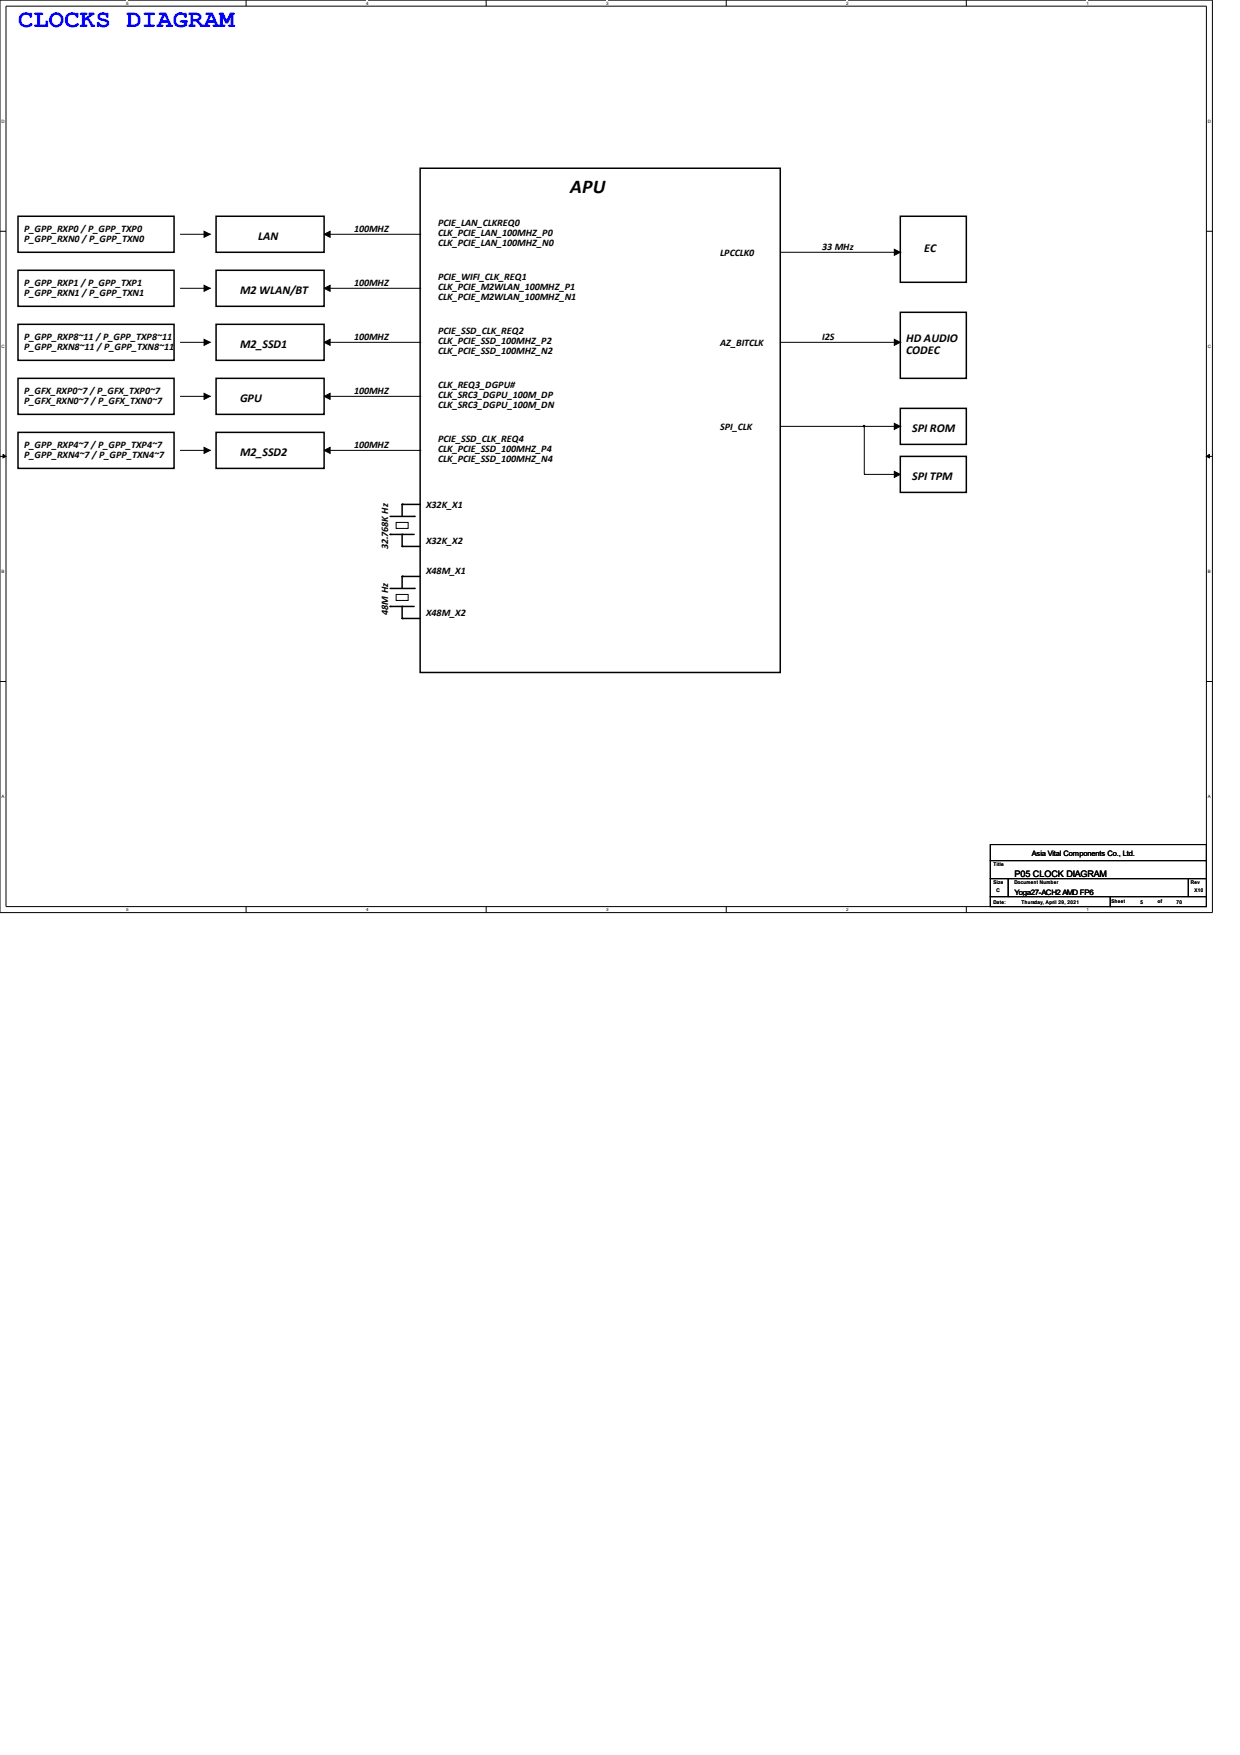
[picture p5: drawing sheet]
<svg xmlns="http://www.w3.org/2000/svg" width="210mm" height="297mm" viewBox="0 0 210 297" stroke-linecap="round" stroke-linejoin="round" font-family="sans-serif">
<defs><g id="words">
<text font-size="4.3" fill="#00f" x="3" y="4.6">CLOCKS DIAGRAM</text>
<text font-size="3.3" x="96.5" y="32.6">APU</text>
<g font-size="2">
<text x="43.7" y="40.6">LAN</text>
<text x="156.5" y="42.6">EC</text>
<text x="40.6" y="49.7">M2 WLAN/BT</text>
<text x="40.6" y="58.9">M2_SSD1</text>
<text x="153.4" y="57.9">HD AUDIO</text>
<text x="153.4" y="59.9">CODEC</text>
<text x="40.6" y="68">GPU</text>
<text x="40.6" y="77.2">M2_SSD2</text>
<text x="154.4" y="73.1">SPI ROM</text>
<text x="154.4" y="81.2">SPI TPM</text>
</g>
<g font-size="1.7">
<text x="4.1" y="39.2">P_GPP_RXP0 / P_GPP_TXP0</text>
<text x="4.1" y="40.9">P_GPP_RXN0 / P_GPP_TXN0</text>
<text x="59.9" y="39.2">100MHZ</text>
<text x="74.2" y="38.2">PCIE_LAN_CLKREQ0</text>
<text x="74.2" y="39.9">CLK_PCIE_LAN_100MHZ_P0</text>
<text x="74.2" y="41.6">CLK_PCIE_LAN_100MHZ_N0</text>
<text x="74.2" y="47.4">PCIE_WIFI_CLK_REQ1</text>
<text x="121.9" y="43.3">LPCCLK0</text>
<text x="139.2" y="42.3">33 MHz</text>
<text x="4.1" y="48.4">P_GPP_RXP1 / P_GPP_TXP1</text>
<text x="4.1" y="50.1">P_GPP_RXN1 / P_GPP_TXN1</text>
<text x="59.9" y="48.4">100MHZ</text>
<text x="74.2" y="49.1">CLK_PCIE_M2WLAN_100MHZ_P1</text>
<text x="74.2" y="50.7">CLK_PCIE_M2WLAN_100MHZ_N1</text>
<text x="4.1" y="57.5">P_GPP_RXP8~11 / P_GPP_TXP8~11</text>
<text x="4.1" y="59.2">P_GPP_RXN8~11 / P_GPP_TXN8~11</text>
<text x="59.9" y="57.5">100MHZ</text>
<text x="74.2" y="56.5">PCIE_SSD_CLK_REQ2</text>
<text x="74.2" y="58.2">CLK_PCIE_SSD_100MHZ_P2</text>
<text x="74.2" y="59.9">CLK_PCIE_SSD_100MHZ_N2</text>
<text x="121.9" y="58.5">AZ_BITCLK</text>
<text x="139.2" y="57.5">I2S</text>
<text x="74.2" y="65.6">CLK_REQ3_DGPU#</text>
<text x="4.1" y="66.7">P_GFX_RXP0~7 / P_GFX_TXP0~7</text>
<text x="4.1" y="68.4">P_GFX_RXN0~7 / P_GFX_TXN0~7</text>
<text x="59.9" y="66.7">100MHZ</text>
<text x="74.2" y="67.3">CLK_SRC3_DGPU_100M_DP</text>
<text x="74.2" y="69">CLK_SRC3_DGPU_100M_DN</text>
<text x="4.1" y="75.8">P_GPP_RXP4~7 / P_GPP_TXP4~7</text>
<text x="4.1" y="77.5">P_GPP_RXN4~7 / P_GPP_TXN4~7</text>
<text x="59.9" y="75.8">100MHZ</text>
<text x="74.2" y="74.8">PCIE_SSD_CLK_REQ4</text>
<text x="74.2" y="76.5">CLK_PCIE_SSD_100MHZ_P4</text>
<text x="121.9" y="72.8">SPI_CLK</text>
<text x="74.2" y="78.2">CLK_PCIE_SSD_100MHZ_N4</text>
<text x="72.1" y="86">X32K_X1</text>
<text x="65.7" y="93" transform="rotate(-90 65.7 93)">32.768K Hz</text>
<text x="72.1" y="92.1">X32K_X2</text>
<text x="72.1" y="97.1">X48M_X1</text>
<text x="65.7" y="104.1" transform="rotate(-90 65.7 104.1)">48M Hz</text>
<text x="72.1" y="104.3">X48M_X2</text>
</g>
<text font-size="1.5" x="171.7" y="148.4">P05 CLOCK DIAGRAM</text>
<g font-size="1.3">
<text x="174.7" y="144.9">Asia Vital Components Co., Ltd.</text>
<text x="171.7" y="151.4">Yoga27-ACH2 AMD FP6</text>
</g>
<g font-size=".8">
<text x="21.3" y=".8">5</text>
<text x="62" y=".8">4</text>
<text x="102.6" y=".8">3</text>
<text x="143.3" y=".8">2</text>
<text x="183.9" y=".8">1</text>
<text x=".3" y="20.8">D</text>
<text x="204.5" y="20.8">D</text>
<text x=".3" y="58.9">C</text>
<text x="204.5" y="58.9">C</text>
<text x=".3" y="97">B</text>
<text x="204.5" y="97">B</text>
<text x=".3" y="135.1">A</text>
<text x="204.5" y="135.1">A</text>
<text x="168.1" y="146.5">Title</text>
<text x="168.1" y="149.5">Size</text>
<text x="171.7" y="149.5">Document Number</text>
<text x="201.6" y="149.5">Rev</text>
<text x="21.3" y="154.2">5</text>
<text x="62" y="154.2">4</text>
<text x="102.6" y="154.2">3</text>
<text x="143.3" y="154.2">2</text>
<text x="168.1" y="152.9">Date:</text>
<text x="168.7" y="150.9">C</text>
<text x="172.9" y="152.9">Thursday, April 29, 2021</text>
<text x="183.9" y="154.2">1</text>
<text x="188.1" y="152.9">Sheet</text>
<text x="193" y="152.9">5</text>
<text x="196" y="152.9">of</text>
<text x="199.1" y="152.9">70</text>
<text x="202.2" y="150.9">X10</text>
</g>
</g></defs>
<path d="M0 0h205.2v154.5h-205.2zM1 1h203.2v152.4h-203.2z" fill="none" stroke="#000" stroke-width=".17"/>
<g fill="#fff">
<path d="M21.3 .1h.3v.8h-.3z"/>
<path d="M21.3 153.5h.3v.8h-.3z"/>
</g>
<path d="M41.7 0v1M41.7 153.4v1.1" fill="none" stroke="#000" stroke-width=".17"/>
<g fill="#fff">
<path d="M62 .1h.2v.8h-.2z"/>
<path d="M62 153.5h.2v.8h-.2z"/>
</g>
<path d="M82.3 0v1M82.3 153.4v1.1" fill="none" stroke="#000" stroke-width=".17"/>
<g fill="#fff">
<path d="M102.6 .1h.3v.8h-.3z"/>
<path d="M102.6 153.5h.3v.8h-.3z"/>
</g>
<path d="M122.9 0v1M122.9 153.4v1.1" fill="none" stroke="#000" stroke-width=".17"/>
<g fill="#fff">
<path d="M143.3 .1h.2v.8h-.2z"/>
<path d="M143.3 153.5h.2v.8h-.2z"/>
</g>
<path d="M163.6 0v1M163.6 153.4v1.1" fill="none" stroke="#000" stroke-width=".17"/>
<g fill="#fff">
<path d="M183.9 .1h.2v.8h-.2z"/>
<path d="M183.9 153.5h.2v.8h-.2z"/>
<path d="M.3 20.1h.4v.8h-.4z"/>
<path d="M204.5 20.1h.4v.8h-.4z"/>
<path d="M.3 58.2h.4v.8h-.4z"/>
<path d="M204.5 58.2h.4v.8h-.4z"/>
</g>
<path d="M0 39.1h1M204.2 39.1h1" fill="none" stroke="#000" stroke-width=".17"/>
<g fill="#fff">
<path d="M.3 96.3h.3v.8h-.3z"/>
<path d="M204.5 96.3h.3v.8h-.3z"/>
</g>
<path d="M0 77.2h1M204.2 77.2h1" fill="none" stroke="#000" stroke-width=".17"/>
<path d="M.5 76.9l.5 .3-.5 .3zM204.2 77.2l.5-.3v.6z" fill="#000" stroke="#000" stroke-width=".17"/>
<g fill="#fff">
<path d="M.3 134.4h.3v.8h-.3z"/>
<path d="M204.5 134.4h.3v.8h-.3z"/>
</g>
<g fill="none" stroke="#000" stroke-width=".17">
<path d="M30.5 39.7h5.1M35.6 39.7h.1M55.9 39.7h15.2M71.1 39.7h.1M30.5 57.9h5.1M30.5 48.8h5.1M35.6 48.8h.1M35.6 57.9h.1M55.9 57.9h15.2M55.9 48.8h15.2M71.1 57.9h.1M71.1 48.8h.1"/>
<path d="M132.1 57.9h20.3M132.1 42.7h20.3M152.4 57.9h.1M152.4 42.7h.1M30.5 67.1h5.1M30.5 76.2h5.1M35.6 67.1h.1M35.6 76.2h.1M55.9 67.1h15.2M55.9 76.2h15.2M71.1 67.1h.1M71.1 76.2h.1"/>
<path d="M132.1 72.2h20.3M146.3 72.2v8.1M152.4 72.2h.1M67.1 88.4h2v1h-2zM146.3 80.3h5.1M146.3 80.3h.1M0 115.3h1M67.1 100.6h2v1h-2zM204.2 115.3h1M167.6 151.8h20.4v1.6h-20.4zM167.6 148.7h3.1v3.1h-3.1zM167.6 142.9h36.6v2.8h-36.6z"/>
<path d="M167.6 145.7h36.6v3h-36.6zM170.7 148.7h30.5v3.1h-30.5zM188 151.8h16.2v1.6h-16.2zM201.2 148.7h3v3.1h-3z"/>
</g>
<g fill="none" stroke="#000" stroke-width=".25">
<path d="M3 36.6h26.5v6.1h-26.5zM36.6 36.6h18.3v6.1h-18.3zM71.1 28.5h61v85.3h-61zM152.4 36.6h11.2v11.2h-11.2zM3 45.7h26.5v6.1h-26.5zM3 54.9h26.5v6.1h-26.5zM36.6 54.9h18.3v6.1h-18.3zM36.6 45.7h18.3v6.1h-18.3zM152.4 52.9h11.2v11.1h-11.2zM3 64h26.5v6.1h-26.5zM3 73.2h26.5v6.1h-26.5zM36.6 64h18.3v6.1h-18.3z"/>
<path d="M36.6 73.2h18.3v6.1h-18.3zM152.4 69.1h11.2v6.1h-11.2zM152.4 77.2h11.2v6.1h-11.2zM66 90.5h.1M66 87.4h4.1M66 99.6h4.1M66 90.5h4.1M68.1 92.5h3M68.1 85.4h3M68.1 97.6h3M68.1 92.5h.1M68.1 90.5h.1"/>
<path d="M68.1 85.4h.1M68.1 97.6h.1M68.1 85.4v2M68.1 90.5v2M68.1 97.6v2M70.1 87.4h.1M70.1 99.6h.1M66 102.6h.1M66 102.6h4.1M68.1 104.7h3M68.1 104.7h.1M68.1 102.6h.1"/>
<path d="M68.1 102.6v2.1"/>
</g>
<g fill="#000" stroke="#000" stroke-width=".17">
<path d="M34.5 39.1l1.1 .6-1.1 .5z" fill-rule="evenodd"/>
<path d="M54.9 39.7l1-.6v1.1z" fill-rule="evenodd"/>
<path d="M34.5 48.3l1.1 .5-1.1 .5z" fill-rule="evenodd"/>
<path d="M34.5 57.4l1.1 .5-1.1 .5z" fill-rule="evenodd"/>
<path d="M54.9 57.9l1-.5v1z" fill-rule="evenodd"/>
<path d="M54.9 48.8l1-.5v1z" fill-rule="evenodd"/>
<path d="M151.4 57.4l1 .5-1 .5z" fill-rule="evenodd"/>
<path d="M151.4 42.2l1 .5-1 .5z" fill-rule="evenodd"/>
<path d="M34.5 66.6l1.1 .5-1.1 .5z" fill-rule="evenodd"/>
<path d="M34.5 75.7l1.1 .5-1.1 .5z" fill-rule="evenodd"/>
<path d="M54.9 67.1l1-.5v1z" fill-rule="evenodd"/>
<path d="M54.9 76.2l1-.5v1z" fill-rule="evenodd"/>
<path d="M151.4 71.7l1 .5-1 .5z" fill-rule="evenodd"/>
<path d="M151.4 79.8l1 .5-1 .5z" fill-rule="evenodd"/>
<circle cx="146.3" cy="72.1" r=".13"/>
</g>
<use href="#words"/>
</svg>
